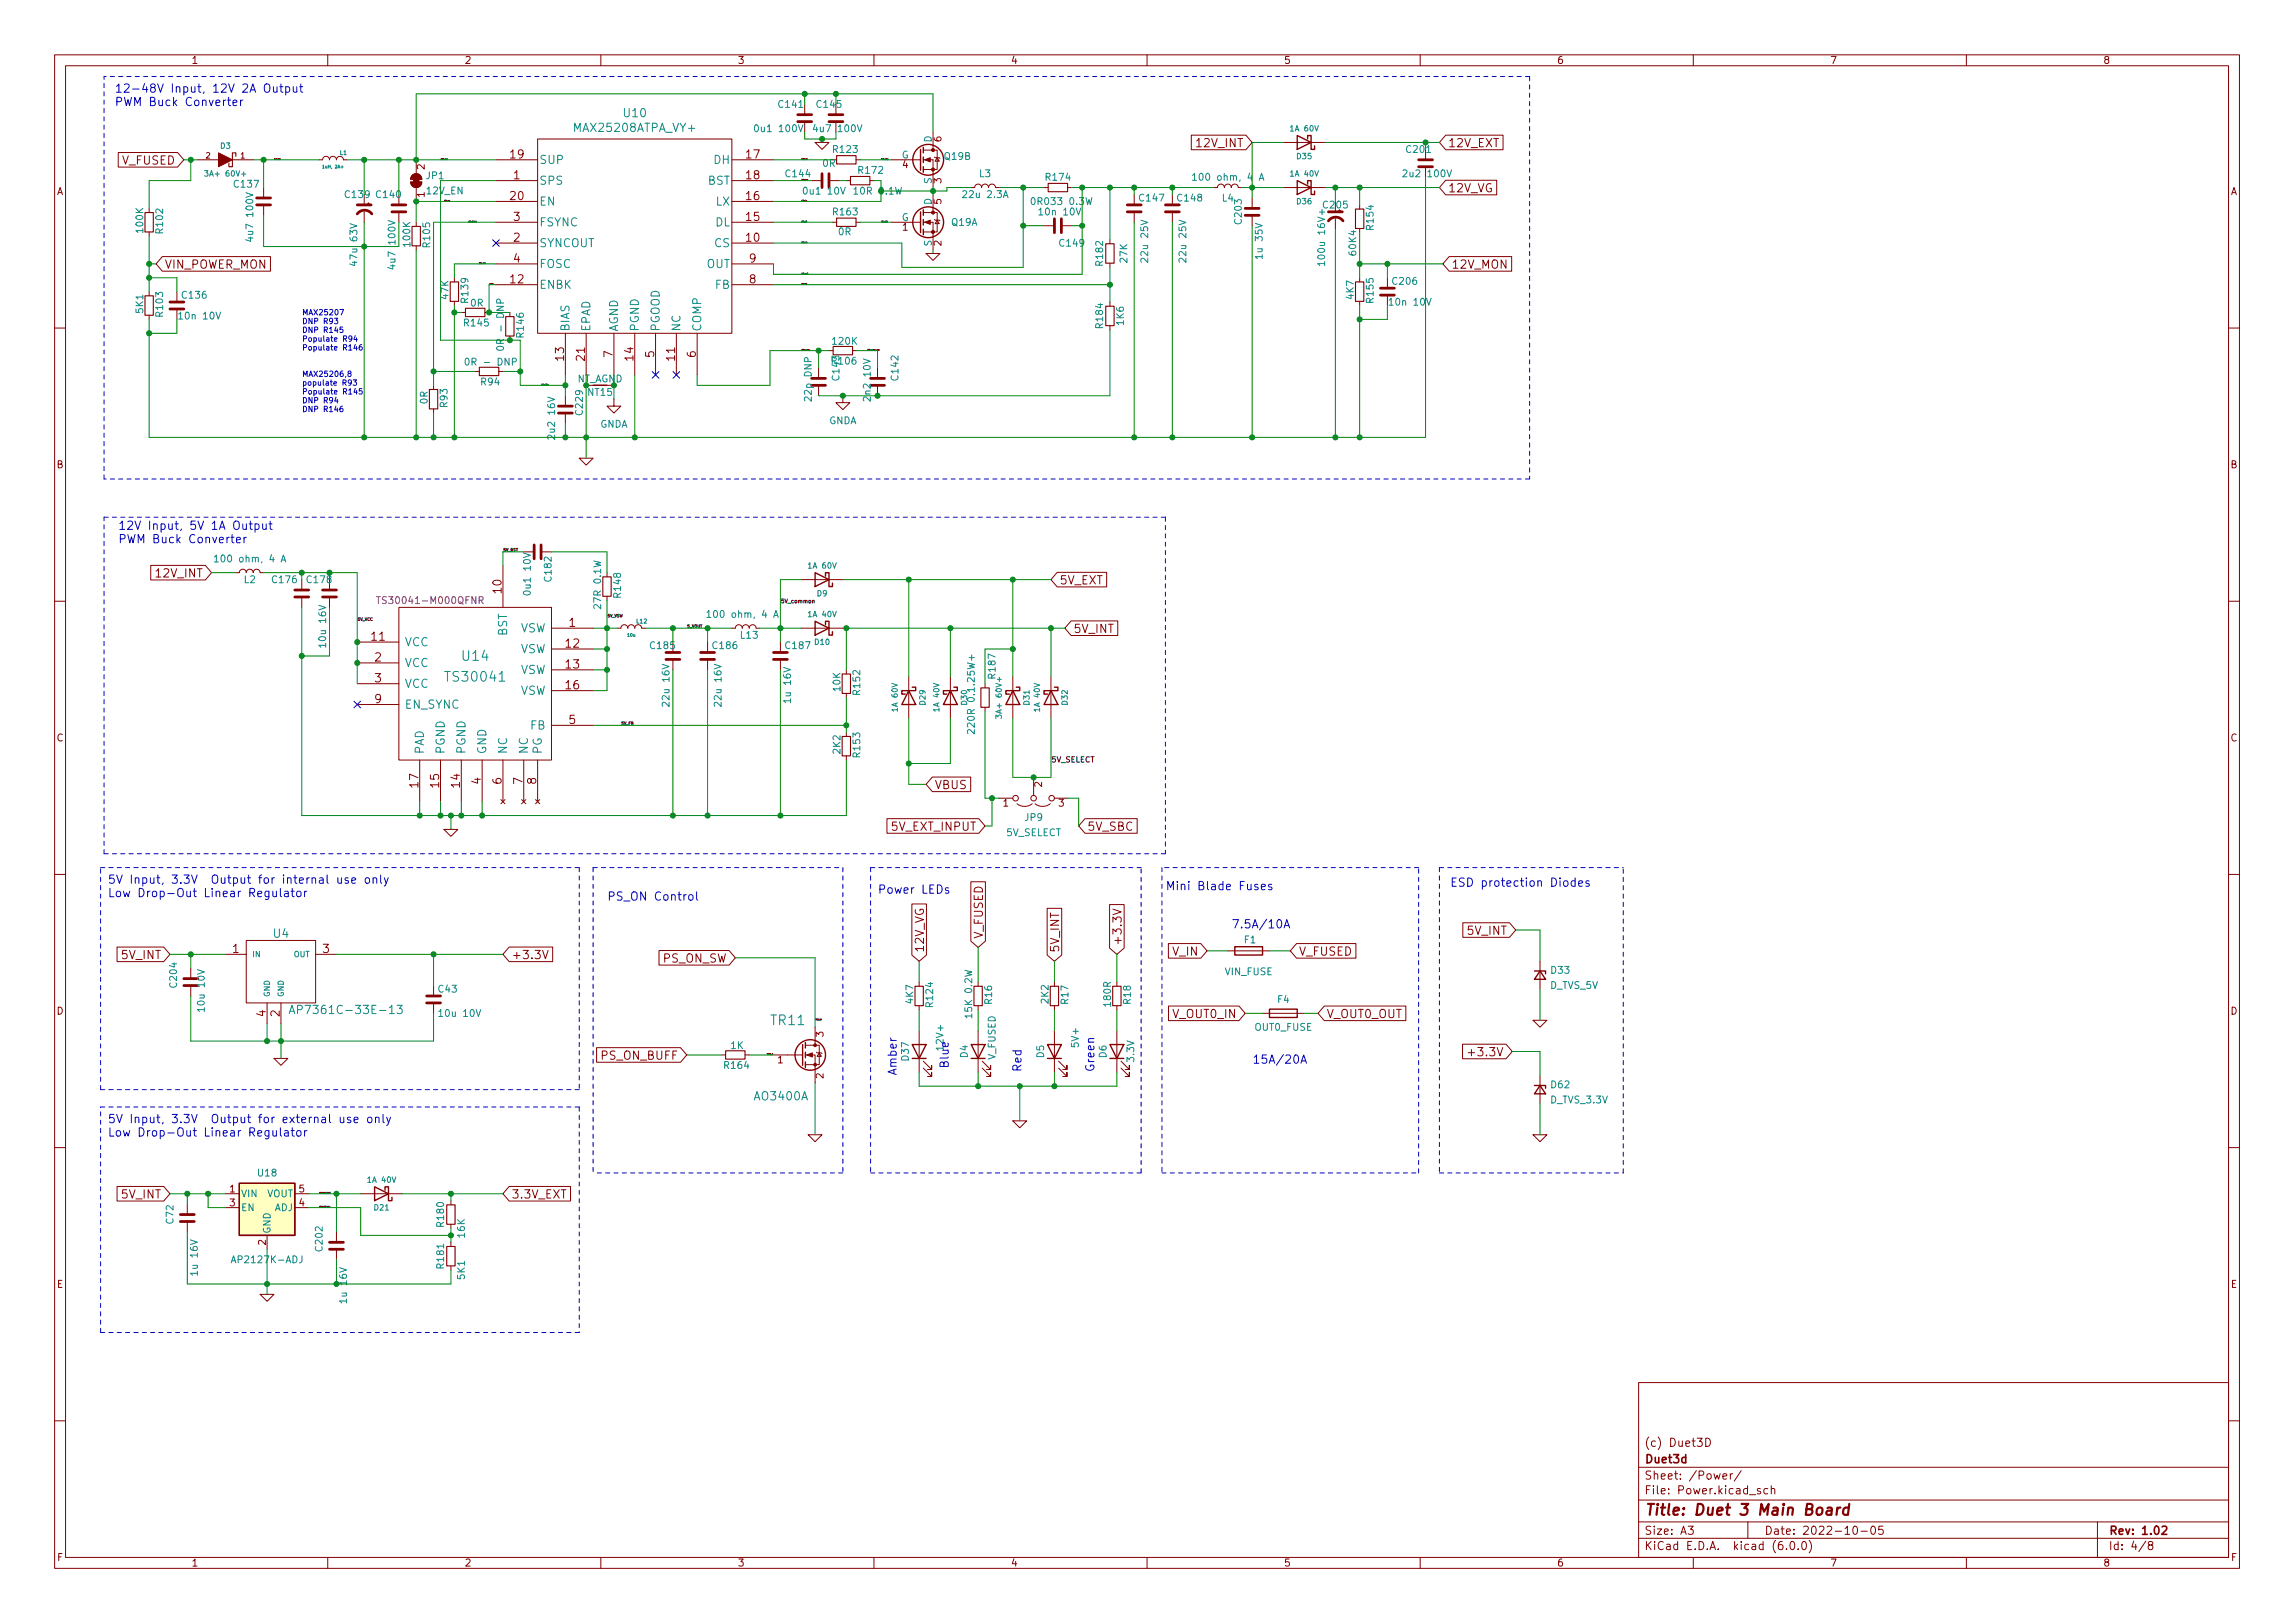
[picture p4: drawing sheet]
<svg xmlns="http://www.w3.org/2000/svg" width="420mm" height="297mm" viewBox="0 0 420 297" stroke-linecap="round" stroke-linejoin="round" font-family="sans-serif">
<defs><g id="words">
<text font-size="2.8" fill="#840000" x="301" y="277.3">Title: Duet 3 Main Board</text>
<g font-size="2.5" fill="#008484">
<text x="82" y="124.8">TS30041</text>
<text x="84.7" y="120.9">U14</text>
<text x="141.2" y="187.6">TR11</text>
</g>
<g font-size="2.1" fill="#0000c2">
<text x="21" y="17">12-48V Input, 12V 2A Output</text>
<text x="21" y="19.4">PWM Buck Converter</text>
<text x="21.6" y="97">12V Input, 5V 1A Output</text>
<text x="21.6" y="99.4">PWM Buck Converter</text>
<text x="19.7" y="161.7">5V Input, 3.3V Output for internal use only</text>
<text x="19.7" y="164.2">Low Drop-Out Linear Regulator</text>
<text x="111.1" y="164.8">PS_ON Control</text>
<text x="160.7" y="163.6">Power LEDs</text>
<text x="213.4" y="162.9">Mini Blade Fuses</text>
<text x="265.4" y="162.3">ESD protection Diodes</text>
<text x="225.4" y="169.9">7.5A/10A</text>
<text x="164.2" y="196.9" transform="rotate(-90 164.2 196.9)">Amber</text>
<text x="173.7" y="195.6" transform="rotate(-90 173.7 195.6)">Blue</text>
<text x="187" y="196.3" transform="rotate(-90 187 196.3)">Red</text>
<text x="200.3" y="196.3" transform="rotate(-90 200.3 196.3)">Green</text>
<text x="229.2" y="194.7">15A/20A</text>
<text x="19.7" y="205.6">5V Input, 3.3V Output for external use only</text>
<text x="19.7" y="208">Low Drop-Out Linear Regulator</text>
</g>
<g font-size="2.1" fill="#008484">
<text x="114.3" y="21.4">U10</text>
<text x="98.7" y="30">SUP</text>
<text x="105.4" y="24.1">MAX25208ATPA_VY+</text>
<text x="130.7" y="30">DH</text>
<text x="98.7" y="33.8">SPS</text>
<text x="129.6" y="33.8">BST</text>
<text x="98.7" y="37.6">EN</text>
<text x="98.7" y="41.4">FSYNC</text>
<text x="130.9" y="41.4">DL</text>
<text x="131.1" y="37.6">LX</text>
<text x="98.7" y="45.2">SYNCOUT</text>
<text x="130.8" y="45.2">CS</text>
<text x="98.7" y="52.9">ENBK</text>
<text x="98.7" y="49">FOSC</text>
<text x="129.3" y="49">OUT</text>
<text x="130.9" y="52.9">FB</text>
<text x="104.3" y="60.7" transform="rotate(-90 104.3 60.7)">BIAS</text>
<text x="108.1" y="60.7" transform="rotate(-90 108.1 60.7)">EPAD</text>
<text x="113.1" y="60.7" transform="rotate(-90 113.1 60.7)">AGND</text>
<text x="117" y="60.7" transform="rotate(-90 117 60.7)">PGND</text>
<text x="120.8" y="60.7" transform="rotate(-90 120.8 60.7)">PGOOD</text>
<text x="124.6" y="60.7" transform="rotate(-90 124.6 60.7)">NC</text>
<text x="128.4" y="60.7" transform="rotate(-90 128.4 60.7)">COMP</text>
<text x="74" y="118.3">VCC</text>
<text x="92.8" y="116.4" transform="rotate(-90 92.8 116.4)">BST</text>
<text x="95.1" y="115.7">VSW</text>
<text x="95.1" y="119.5">VSW</text>
<text x="74" y="122.1">VCC</text>
<text x="74" y="125.9">VCC</text>
<text x="95.1" y="123.4">VSW</text>
<text x="74" y="129.7">EN_SYNC</text>
<text x="95.1" y="127.2">VSW</text>
<text x="97.1" y="133.5">FB</text>
<text x="77.6" y="138.1" transform="rotate(-90 77.6 138.1)">PAD</text>
<text x="81.4" y="138.1" transform="rotate(-90 81.4 138.1)">PGND</text>
<text x="85.2" y="138.1" transform="rotate(-90 85.2 138.1)">PGND</text>
<text x="89" y="138.1" transform="rotate(-90 89 138.1)">GND</text>
<text x="92.8" y="138.1" transform="rotate(-90 92.8 138.1)">NC</text>
<text x="96.6" y="138.1" transform="rotate(-90 96.6 138.1)">NC</text>
<text x="99.2" y="138.1" transform="rotate(-90 99.2 138.1)">PG</text>
<text x="50.1" y="171.6">U4</text>
<text x="55" y="185.6">AP7361C-33E-13</text>
<text x="138.2" y="201.4">AO3400A</text>
</g>
<g font-size="2.1" fill="#840000">
<text x="93.5" y="29">19</text>
<text x="136.6" y="29">17</text>
<text x="219.3" y="26.9">12V_INT</text>
<text x="265" y="26.9">12V_EXT</text>
<text x="22.3" y="30.1">V_FUSED</text>
<text x="94" y="32.8">1</text>
<text x="136.6" y="32.8">18</text>
<text x="265" y="35.2">12V_VG</text>
<text x="93.5" y="36.6">20</text>
<text x="94" y="40.4">3</text>
<text x="136.6" y="40.4">15</text>
<text x="136.6" y="36.6">16</text>
<text x="94" y="44.2">2</text>
<text x="136.6" y="44.2">10</text>
<text x="30.1" y="49.2">VIN_POWER_MON</text>
<text x="93.5" y="51.9">12</text>
<text x="94" y="48">4</text>
<text x="137.2" y="51.9">8</text>
<text x="137.2" y="48">9</text>
<text x="265.7" y="49.2">12V_MON</text>
<text x="103.3" y="66" transform="rotate(-90 103.3 66)">13</text>
<text x="107.1" y="66" transform="rotate(-90 107.1 66)">21</text>
<text x="112.1" y="65.4" transform="rotate(-90 112.1 65.4)">7</text>
<text x="116" y="66" transform="rotate(-90 116 66)">14</text>
<text x="119.8" y="65.4" transform="rotate(-90 119.8 65.4)">5</text>
<text x="123.6" y="66" transform="rotate(-90 123.6 66)">11</text>
<text x="127.4" y="65.4" transform="rotate(-90 127.4 65.4)">6</text>
<text x="28.8" y="105.7">12V_INT</text>
<text x="193.9" y="107">5V_EXT</text>
<text x="91.8" y="108.5" transform="rotate(-90 91.8 108.5)">10</text>
<text x="68" y="117.3">11</text>
<text x="103.6" y="118.5">12</text>
<text x="104.2" y="114.7">1</text>
<text x="196.5" y="115.8">5V_INT</text>
<text x="68.6" y="121.1">2</text>
<text x="68.6" y="124.9">3</text>
<text x="103.6" y="122.3">13</text>
<text x="68.6" y="128.7">9</text>
<text x="103.6" y="126.1">16</text>
<text x="104.2" y="132.5">5</text>
<text x="88" y="143.5" transform="rotate(-90 88 143.5)">4</text>
<text x="91.8" y="143.5" transform="rotate(-90 91.8 143.5)">6</text>
<text x="95.6" y="143.5" transform="rotate(-90 95.6 143.5)">7</text>
<text x="98.2" y="143.5" transform="rotate(-90 98.2 143.5)">8</text>
<text x="76.6" y="144.1" transform="rotate(-90 76.6 144.1)">17</text>
<text x="80.4" y="144.1" transform="rotate(-90 80.4 144.1)">15</text>
<text x="84.2" y="144.1" transform="rotate(-90 84.2 144.1)">14</text>
<text x="171.1" y="144.4">VBUS</text>
<text x="163.4" y="152">5V_EXT_INPUT</text>
<text x="199" y="152">5V_SBC</text>
<text x="179.9" y="171.9" transform="rotate(-90 179.9 171.9)">V_FUSED</text>
<text x="205.3" y="173.1" transform="rotate(-90 205.3 173.1)">+3.3V</text>
<text x="268.8" y="171.1">5V_INT</text>
<text x="22.4" y="175.5">5V_INT</text>
<text x="42.6" y="174.4">1</text>
<text x="59.1" y="174.4">3</text>
<text x="93.6" y="175.5">+3.3V</text>
<text x="121.3" y="176.2">PS_ON_SW</text>
<text x="169.1" y="174.4" transform="rotate(-90 169.1 174.4)">12V_VG</text>
<text x="193.9" y="174.4" transform="rotate(-90 193.9 174.4)">5V_INT</text>
<text x="214.7" y="174.9">V_IN</text>
<text x="237.7" y="174.9">V_FUSED</text>
<text x="48.6" y="186" transform="rotate(-90 48.6 186)">4</text>
<text x="51.2" y="186" transform="rotate(-90 51.2 186)">2</text>
<text x="214.9" y="186.3">V_OUT0_IN</text>
<text x="242.8" y="186.3">V_OUT0_OUT</text>
<text x="110.2" y="193.9">PS_ON_BUFF</text>
<text x="269.7" y="193.3">+3.3V</text>
<text x="22.4" y="219.3">5V_INT</text>
<text x="93.6" y="219.3">3.3V_EXT</text>
<text x="301" y="267.8">Duet3d</text>
<text x="301" y="264.8">(c) Duet3D</text>
<text x="301" y="273.5">File: Power.kicad_sch</text>
<text x="301" y="270.8">Sheet: /Power/</text>
<text x="301" y="280.9">Size: A3</text>
<text x="323" y="280.9">Date: 2022-10-05</text>
<text x="386" y="280.9">Rev: 1.02</text>
<text x="301" y="283.7">KiCad E.D.A. kicad (6.0.0)</text>
<text x="386" y="283.7">Id: 4/8</text>
</g>
<g font-size="1.8" fill="#840000">
<text x="35" y="11.7">1</text>
<text x="85" y="11.7">2</text>
<text x="135" y="11.7">3</text>
<text x="185" y="11.7">4</text>
<text x="235" y="11.7">5</text>
<text x="285" y="11.7">6</text>
<text x="335" y="11.7">7</text>
<text x="385" y="11.7">8</text>
<text x="172.3" y="25.9" transform="rotate(-90 172.3 25.9)">6</text>
<text x="10.3" y="35.7">A</text>
<text x="77.7" y="31" transform="rotate(-90 77.7 31)">2</text>
<text x="165.2" y="30.8">4</text>
<text x="172.3" y="33.5" transform="rotate(-90 172.3 33.5)">3</text>
<text x="408.3" y="35.7">A</text>
<text x="77.7" y="36.1" transform="rotate(-90 77.7 36.1)">1</text>
<text x="172.3" y="37.4" transform="rotate(-90 172.3 37.4)">5</text>
<text x="165.2" y="42.2">1</text>
<text x="172.3" y="45" transform="rotate(-90 172.3 45)">2</text>
<text x="10.3" y="85.7">B</text>
<text x="408.3" y="85.7">B</text>
<text x="10.3" y="135.7">C</text>
<text x="408.3" y="135.7">C</text>
<text x="183.7" y="147.6">1</text>
<text x="190.8" y="144" transform="rotate(-90 190.8 144)">2</text>
<text x="193.8" y="147.6">3</text>
<text x="10.3" y="185.7">D</text>
<text x="408.3" y="185.7">D</text>
<text x="150.7" y="189.8" transform="rotate(-90 150.7 189.8)">3</text>
<text x="142.4" y="194.6">1</text>
<text x="150.7" y="197.4" transform="rotate(-90 150.7 197.4)">2</text>
<text x="42.1" y="218.2">1</text>
<text x="42.1" y="220.8">3</text>
<text x="54.8" y="220.8">4</text>
<text x="54.8" y="218.2">5</text>
<text x="48.6" y="227.9" transform="rotate(-90 48.6 227.9)">2</text>
<text x="10.4" y="235.7">E</text>
<text x="408.4" y="235.7">E</text>
<text x="10.4" y="285.7">F</text>
<text x="35" y="286.7">1</text>
<text x="85" y="286.7">2</text>
<text x="135" y="286.7">3</text>
<text x="185" y="286.7">4</text>
<text x="235" y="286.7">5</text>
<text x="285" y="286.7">6</text>
<text x="335" y="286.7">7</text>
<text x="385" y="286.7">8</text>
<text x="408.4" y="285.7">F</text>
</g>
<g font-size="1.8" fill="#008484">
<text x="142.7" y="19.7">C141</text>
<text x="149.6" y="19.7">C145</text>
<text x="138.7" y="24.2">0u1 100V</text>
<text x="149.5" y="24.2">4u7 100V</text>
<text x="152.6" y="28">R123</text>
<text x="165" y="29">G</text>
<text x="170.6" y="26.1" transform="rotate(-90 170.6 26.1)">D</text>
<text x="173" y="29.2">Q19B</text>
<text x="43" y="34.3">C137</text>
<text x="78.1" y="32.8">JP1</text>
<text x="78.1" y="35.6">12V_EN</text>
<text x="147.5" y="35.6">0u1 10V</text>
<text x="150.6" y="30.5">0R</text>
<text x="157.3" y="31.8">R172</text>
<text x="170.6" y="33.6" transform="rotate(-90 170.6 33.6)">S</text>
<text x="179.3" y="32.4">L3</text>
<text x="191.6" y="33.1">R174</text>
<text x="219.3" y="33.1">100 ohm, 4 A</text>
<text x="257.4" y="32.4">2u2 100V</text>
<text x="63.3" y="36.2">C139</text>
<text x="69" y="36.2">C140</text>
<text x="152.6" y="39.4">R163</text>
<text x="165" y="40.4">G</text>
<text x="170.6" y="37.5" transform="rotate(-90 170.6 37.5)">D</text>
<text x="174.2" y="41.3">Q19A</text>
<text x="176.7" y="36.2">22u 2.3A</text>
<text x="189.4" y="37.5">0R033 0.3W</text>
<text x="190.6" y="39.4">10n 10V</text>
<text x="208.7" y="36.9">C147</text>
<text x="215.7" y="36.9">C148</text>
<text x="223.8" y="36.9">L4</text>
<text x="227.3" y="40.9" transform="rotate(-90 227.3 40.9)">C203</text>
<text x="242.4" y="38.1">C205</text>
<text x="251.5" y="42" transform="rotate(-90 251.5 42)">R154</text>
<text x="26.2" y="42.5" transform="rotate(-90 26.2 42.5)">100K</text>
<text x="29.8" y="42.6" transform="rotate(-90 29.8 42.6)">R102</text>
<text x="46.4" y="43.6" transform="rotate(-90 46.4 43.6)">4u7 100V</text>
<text x="75.1" y="45" transform="rotate(-90 75.1 45)">100K</text>
<text x="78.7" y="45.1" transform="rotate(-90 78.7 45.1)">R105</text>
<text x="153.5" y="43">0R</text>
<text x="170.6" y="45.1" transform="rotate(-90 170.6 45.1)">S</text>
<text x="194.1" y="45.1">C149</text>
<text x="210.2" y="47.5" transform="rotate(-90 210.2 47.5)">22u 25V</text>
<text x="217.2" y="47.5" transform="rotate(-90 217.2 47.5)">22u 25V</text>
<text x="231.1" y="47" transform="rotate(-90 231.1 47)">1u 35V</text>
<text x="242.6" y="47.8" transform="rotate(-90 242.6 47.8)">100u 16V+</text>
<text x="248.3" y="46.6" transform="rotate(-90 248.3 46.6)">60K4</text>
<text x="65.4" y="48.2" transform="rotate(-90 65.4 48.2)">47u 63V</text>
<text x="72.4" y="48.7" transform="rotate(-90 72.4 48.7)">4u7 100V</text>
<text x="201.9" y="48.5" transform="rotate(-90 201.9 48.5)">R182</text>
<text x="206.4" y="48" transform="rotate(-90 206.4 48)">27K</text>
<text x="255" y="52.1">C206</text>
<text x="26.2" y="57.2" transform="rotate(-90 26.2 57.2)">5K1</text>
<text x="29.8" y="57.8" transform="rotate(-90 29.8 57.8)">R103</text>
<text x="33.1" y="58.5">10n 10V</text>
<text x="33.4" y="54.6">C136</text>
<text x="82.1" y="54.7" transform="rotate(-90 82.1 54.7)">47K</text>
<text x="85.1" y="59.7">R145</text>
<text x="85.7" y="55.3" transform="rotate(-90 85.7 55.3)">R139</text>
<text x="86.2" y="56.1">0R</text>
<text x="201.9" y="59.9" transform="rotate(-90 201.9 59.9)">R184</text>
<text x="205.7" y="59.4" transform="rotate(-90 205.7 59.4)">1K6</text>
<text x="247.8" y="54.7" transform="rotate(-90 247.8 54.7)">4K7</text>
<text x="251.5" y="55.3" transform="rotate(-90 251.5 55.3)">R155</text>
<text x="254.8" y="55.9">10n 10V</text>
<text x="92.3" y="63.2" transform="rotate(-90 92.3 63.2)">0R - DNP</text>
<text x="95.9" y="61.6" transform="rotate(-90 95.9 61.6)">R146</text>
<text x="152.5" y="63.1">120K</text>
<text x="86.1" y="66.9">0R - DNP</text>
<text x="88.1" y="70.5">R94</text>
<text x="152.4" y="66.7">R106</text>
<text x="153.7" y="69.5" transform="rotate(-90 153.7 69.5)">C143</text>
<text x="164.5" y="69.5" transform="rotate(-90 164.5 69.5)">C142</text>
<text x="78.3" y="73.9" transform="rotate(-90 78.3 73.9)">0R</text>
<text x="81.9" y="74.5" transform="rotate(-90 81.9 74.5)">R93</text>
<text x="106.7" y="75.8" transform="rotate(-90 106.7 75.8)">C229</text>
<text x="107.7" y="72.4">NT15</text>
<text x="148.6" y="73.1" transform="rotate(-90 148.6 73.1)">22p DNP</text>
<text x="151.7" y="77.6">GNDA</text>
<text x="159.4" y="72.9" transform="rotate(-90 159.4 72.9)">2n2 10V</text>
<text x="101.6" y="79.9" transform="rotate(-90 101.6 79.9)">2u2 16V</text>
<text x="109.8" y="78.3">GNDA</text>
<text x="40.3" y="102.9">100 ohm, 4 A</text>
<text x="44.7" y="106.7">L2</text>
<text x="49.9" y="106.7">C176</text>
<text x="101" y="106.3" transform="rotate(-90 101 106.3)">C182</text>
<text x="97.2" y="108.4" transform="rotate(-90 97.2 108.4)">0u1 10V</text>
<text x="110" y="111" transform="rotate(-90 110 111)">27R 0.1W</text>
<text x="113.7" y="109.3" transform="rotate(-90 113.7 109.3)">R148</text>
<text x="130.4" y="113.1">100 ohm, 4 A</text>
<text x="59.7" y="118" transform="rotate(-90 59.7 118)">10u 16V</text>
<text x="119.2" y="118.8">C185</text>
<text x="130.6" y="118.8">C186</text>
<text x="135.6" y="116.9">L13</text>
<text x="143.9" y="118.8">C187</text>
<text x="182.2" y="124.1" transform="rotate(-90 182.2 124.1)">R187</text>
<text x="122.6" y="128.8" transform="rotate(-90 122.6 128.8)">22u 16V</text>
<text x="132.1" y="128.8" transform="rotate(-90 132.1 128.8)">22u 16V</text>
<text x="144.8" y="128.3" transform="rotate(-90 144.8 128.3)">1u 16V</text>
<text x="153.8" y="126.4" transform="rotate(-90 153.8 126.4)">10K</text>
<text x="157.5" y="127" transform="rotate(-90 157.5 127)">R152</text>
<text x="153.8" y="137.9" transform="rotate(-90 153.8 137.9)">2K2</text>
<text x="178.4" y="133.2" transform="rotate(-90 178.4 133.2)">220R 0.1.25W+</text>
<text x="157.5" y="138.5" transform="rotate(-90 157.5 138.5)">R153</text>
<text x="184.2" y="153">5V_SELECT</text>
<text x="187.7" y="150.2">JP9</text>
<text x="227.8" y="172.6">F1</text>
<text x="224.3" y="178.5">VIN_FUSE</text>
<text x="284" y="178.2">D33</text>
<text x="32.4" y="180.6" transform="rotate(-90 32.4 180.6)">C204</text>
<text x="37.5" y="184.7" transform="rotate(-90 37.5 184.7)">10u 10V</text>
<text x="80.3" y="181.6">C43</text>
<text x="167.2" y="183.6" transform="rotate(-90 167.2 183.6)">4K7</text>
<text x="170.8" y="184.2" transform="rotate(-90 170.8 184.2)">R124</text>
<text x="178" y="185.9" transform="rotate(-90 178 185.9)">15K 0.2W</text>
<text x="181.6" y="183.7" transform="rotate(-90 181.6 183.7)">R16</text>
<text x="191.9" y="183.6" transform="rotate(-90 191.9 183.6)">2K2</text>
<text x="195.6" y="183.7" transform="rotate(-90 195.6 183.7)">R17</text>
<text x="203.4" y="184.1" transform="rotate(-90 203.4 184.1)">180R</text>
<text x="207" y="183.7" transform="rotate(-90 207 183.7)">R18</text>
<text x="233.9" y="183.6">F4</text>
<text x="283.8" y="181">D_TVS_5V</text>
<text x="80.8" y="186.1">10u 10V</text>
<text x="133.8" y="192">1K</text>
<text x="172.7" y="192" transform="rotate(-90 172.7 192)">12V+</text>
<text x="197.5" y="191.5" transform="rotate(-90 197.5 191.5)">5V+</text>
<text x="229.7" y="188.6">OUT0_FUSE</text>
<text x="132.7" y="195.6">R164</text>
<text x="166.4" y="194.1" transform="rotate(-90 166.4 194.1)">D37</text>
<text x="177.2" y="193.6" transform="rotate(-90 177.2 193.6)">D4</text>
<text x="182.2" y="194" transform="rotate(-90 182.2 194)">V_FUSED</text>
<text x="191.1" y="193.6" transform="rotate(-90 191.1 193.6)">D5</text>
<text x="202.6" y="193.6" transform="rotate(-90 202.6 193.6)">D6</text>
<text x="207.6" y="194.3" transform="rotate(-90 207.6 194.3)">3.3V</text>
<text x="283.9" y="201.9">D_TVS_3.3V</text>
<text x="284" y="199.2">D62</text>
<text x="47.3" y="215.3">U18</text>
<text x="44.1" y="219.1">VIN</text>
<text x="44.1" y="221.7">EN</text>
<text x="48.8" y="219.1">VOUT</text>
<text x="50.2" y="221.7">ADJ</text>
<text x="31.7" y="223.9" transform="rotate(-90 31.7 223.9)">C72</text>
<text x="49.5" y="225.8" transform="rotate(-90 49.5 225.8)">GND</text>
<text x="81.3" y="224.4" transform="rotate(-90 81.3 224.4)">R180</text>
<text x="85.1" y="226.4" transform="rotate(-90 85.1 226.4)">16K</text>
<text x="36.2" y="233.1" transform="rotate(-90 36.2 233.1)">1u 16V</text>
<text x="43" y="231.2">AP2127K-ADJ</text>
<text x="59.1" y="228.9" transform="rotate(-90 59.1 228.9)">C202</text>
<text x="81.3" y="232" transform="rotate(-90 81.3 232)">R181</text>
<text x="63.5" y="238.2" transform="rotate(-90 63.5 238.2)">1u 16V</text>
<text x="85.1" y="234.1" transform="rotate(-90 85.1 234.1)">5K1</text>
</g>
<g font-size="1.8" fill="#008400">
<text x="257.6" y="28">C201</text>
<text x="156.7" y="35.6">10R 0.1W</text>
<text x="105.6" y="70">NT_AGND</text>
<text x="56.3" y="106.7">C178</text>
</g>
<text font-size="1.8" x="143.9" y="32.4">C144</text>
<text font-size="1.8" fill="#840084" x="70.1" y="110.5">TS30041-M000QFNR</text>
<g font-size="1.4" fill="#840000">
<text x="37.7" y="29">2</text>
<text x="44.1" y="29">1</text>
</g>
<g font-size="1.4" fill="#008484">
<text x="40.4" y="27.2">D3</text>
<text x="236.4" y="24">1A 60V</text>
<text x="237.5" y="29.1">D35</text>
<text x="38.1" y="32.3">3A+ 60V+</text>
<text x="236.4" y="32.3">1A 40V</text>
<text x="237.5" y="37.4">D36</text>
<text x="148.1" y="104">1A 60V</text>
<text x="148.1" y="112.9">1A 40V</text>
<text x="149.6" y="109.1">D9</text>
<text x="149.2" y="118">D10</text>
<text x="164.3" y="130" transform="rotate(-90 164.3 130)">1A 60V</text>
<text x="169.4" y="129" transform="rotate(-90 169.4 129)">D29</text>
<text x="172" y="130" transform="rotate(-90 172 130)">1A 40V</text>
<text x="177" y="129" transform="rotate(-90 177 129)">D30</text>
<text x="183.4" y="130.9" transform="rotate(-90 183.4 130.9)">3A+ 60V+</text>
<text x="188.5" y="129" transform="rotate(-90 188.5 129)">D31</text>
<text x="190.4" y="130" transform="rotate(-90 190.4 130)">1A 40V</text>
<text x="195.5" y="129" transform="rotate(-90 195.5 129)">D32</text>
<text x="46.1" y="175.2">IN</text>
<text x="53.8" y="175.2">OUT</text>
<text x="49.4" y="182.5" transform="rotate(-90 49.4 182.5)">GND</text>
<text x="51.9" y="182.5" transform="rotate(-90 51.9 182.5)">GND</text>
<text x="67.5" y="216.4">1A 40V</text>
<text x="68.6" y="221.5">D21</text>
</g>
<g font-size="1.4" fill="#0000c2">
<text x="55.2" y="57.7">MAX25207</text>
<text x="55.2" y="59.3">DNP R93</text>
<text x="55.2" y="60.9">DNP R145</text>
<text x="55.2" y="62.5">Populate R94</text>
<text x="55.2" y="64.1">Populate R146</text>
<text x="55.2" y="69">MAX25206,8</text>
<text x="55.2" y="70.6">populate R93</text>
<text x="55.2" y="72.2">Populate R145</text>
<text x="55.2" y="73.8">DNP R94</text>
<text x="55.2" y="75.4">DNP R146</text>
</g>
<text font-size="1.4" x="192.4" y="139.5">5V_SELECT</text>
<g font-size="1.1" fill="#008484">
<text x="62.2" y="28.4">L1</text>
<text x="116.6" y="114.1">L12</text>
</g>
<text font-size="1" x="142.9" y="110.4">5V_common</text>
<g font-size=".8" fill="#008484">
<text x="59.3" y="30.8">1uH, 2A+</text>
<text x="114.9" y="116.5">10u</text>
</g>
<g font-size=".7" fill="#840000">
<text x="67.2" y="37.5">+</text>
<text x="245" y="38.8">+</text>
</g>
<g font-size=".7">
<text x="92.1" y="100.9">5V_BST</text>
<text x="65.4" y="113.6">5V_VCC</text>
<text x="111.1" y="113">5V_VSW</text>
<text x="125.7" y="114.9">5_VOUT</text>
<text x="113.7" y="132.6">5V_FB</text>
</g>
<g font-size=".3">
<text x="50.2" y="29.2">12v_vin</text>
<text x="80.6" y="29.2">12v_sup</text>
<text x="146.7" y="29.2">12V_dh</text>
<text x="161.3" y="29.2">12v_dhg</text>
<text x="146.7" y="33">12v_bst</text>
<text x="81.3" y="36.8">12v_en</text>
<text x="85.7" y="40.6">12v_fsync</text>
<text x="146.7" y="36.8">12v_lx</text>
<text x="146.7" y="40.6">12v_dl</text>
<text x="161.3" y="40.6">12v_dlg</text>
<text x="146.7" y="44.4">12v_cs</text>
<text x="87.6" y="48.3">12v_osc</text>
<text x="89.5" y="52.1">enbk</text>
<text x="146.7" y="50.2">12v_out</text>
<text x="146.7" y="52.1">12v_fb</text>
<text x="146.7" y="64.1">12v_comp</text>
<text x="158.7" y="64.1">12v_comp_cap</text>
<text x="99.1" y="70.5">12v_bias</text>
<text x="149.2" y="186.7">TR11_D</text>
<text x="140.3" y="193">TR11_G</text>
<text x="58.4" y="221">3V3_EXT_ADJ</text>
<text x="58.4" y="218.4">3V3_EXT_OUT</text>
</g>
</g></defs>
<g fill="none" stroke="#840000" stroke-width=".18">
<path d="M10 10h400v277h-400zM12 12h396v273h-396zM60 10v2M110 10v2M147.3 19.1v1.9M153 19.1v1.9M160 10v2M210 10v2M260 10v2M310 10v2M360 10v2M21.6 27.9h10.9l1.2 1.3-1.2 1.4h-10.9z"/>
<path d="M27.3 38.1v.8M36.2 29.2h3.8M42.5 29.2h3.9M48.3 34.3v1.9M48.3 37.5v1.9M58.4 29.2h.7a.63 .63 0 0 1 .6-.6 .63 .63 0 0 1 .6 .6 .63 .63 0 0 1 .7-.6 .63 .63 0 0 1 .6 .6 .63 .63 0 0 1 .6-.6 .63 .63 0 0 1 .7 .6h.6M66.7 35.6v1.9M66.7 38.8v1.9M73 35.6v1.9M73 38.8v1.9M75.2 33.3h2a1.02 1.02 0 0 1-1 1 1.02 1.02 0 0 1-1-1zM75.5 32.1a1.02 1.02 0 0 1 1.1-.2 1.02 1.02 0 0 1 .6 .9h-2z"/>
<path d="M76.2 29.2v2.6M76.2 34.3v2.6M90.8 33.1h7.6M90.8 29.2h7.6M90.8 36.9h7.6M98.4 25.4h35.6v35.6h-35.6zM134 33.1h7.6M134 29.2h7.6M134 36.9h7.6M147.3 22.3v1.9M148.6 33.1h1.9M149.2 26.1h2.6l-1.3 1.2z"/>
<path d="M151.8 33.1h1.9M153 22.3v1.9M154.9 33.1h.8M156.7 29.2h.8M159.3 33.1h.7M163.2 29.2h5.1M168.3 29.2h.2M169 29.2h1.8v5.1M169 27.5h1.8M169 38.9h1.8M170.8 27.5h.8v3.5h-2.6M170.8 38.9h.8v3.6h-2.6"/>
<path d="M170.8 24.2v3.3M170.8 35.6v3.3M171.1 28.7l.1 .2h.8l.1 .1M171.6 28.9l.4 .6h-.8zM177.8 34.3h.6a.63 .63 0 0 1 .7-.6 .63 .63 0 0 1 .6 .6 .63 .63 0 0 1 .6-.6 .63 .63 0 0 1 .7 .6 .63 .63 0 0 1 .6-.6 .63 .63 0 0 1 .6 .6h.7M191.1 34.3h.8M195.5 34.3h.7M207.6 35.6v1.9M207.6 38.8v1.9M214.6 35.6v1.9M214.6 38.8v1.9M218.1 24.7h10l1.1 1.4-1.1 1.3h-10z"/>
<path d="M222.2 34.3h.7a.63 .63 0 0 1 .6-.6 .63 .63 0 0 1 .7 .6 .63 .63 0 0 1 .6-.6 .63 .63 0 0 1 .6 .6 .63 .63 0 0 1 .7-.6 .63 .63 0 0 1 .6 .6h.6M229.2 36.2v1.9M229.2 39.4v1.9M234.9 34.3h7.7M234.9 26.1h7.7M248.9 37.5v.8M261 27.3v1.9M261 30.5v1.9M264.7 24.7h10.5v2.7h-10.5l-1.2-1.3zM264.7 33h9.3v2.7h-9.3l-1.2-1.4zM27.3 42.5v.7M27.3 53.4v.7"/>
<path d="M27.3 57.7v.8M29.7 47h19.8v2.6h-19.8l-1.1-1.3zM32.4 53.4v1.9M32.4 56.6v1.9M76.2 40.7v.7M76.2 45v.8M83.2 50.8v.8M83.2 55.2v.7M84.5 57.2h.7M88.8 57.2h.7M90.8 40.7h7.6M90.8 44.5h7.6"/>
<path d="M90.8 52.1h7.6M90.8 48.3h7.6M93.3 57.2v.7M134 40.7h7.6M134 44.5h7.6M134 52.1h7.6M134 48.3h7.6M152.4 40.7h.8M156.7 40.7h.8M163.2 40.7h5.1M168.3 40.7h.2M169 40.7h1.8v5.1"/>
<path d="M169.5 46.4h2.6l-1.3 1.3zM171.1 40.2l.1 .1h.8l.1 .1M171.6 40.3l.4 .6h-.8zM191.1 41.3h1.9M194.3 41.3h1.9M203.2 43.9v.7M203.2 48.2v.7M203.2 55.3v.7M203.2 59.6v.8M244.5 40v1.9M248.9 41.8v.8M248.9 50.8v.8"/>
<path d="M248.9 55.2v.7M254 50.8v1.9M254 54v1.9M265.3 47h11.5v2.6h-11.5l-1.1-1.3zM10 60h2M79.4 70.5v.8M79.4 74.8v.8M87 68h.8M91.3 68h.8M93.3 61.5v.8M103.5 61v7.6M103.5 72.4v1.9"/>
<path d="M103.5 75.6v1.9M107.3 61v7.6M112.4 73.1v1.2h1.3l-1.3 1.3-1.3-1.3h1.3M112.4 61v7.6M116.2 61v7.6M120 61v7.6M123.8 61v7.6M127.6 61v7.6M149.9 67.3v2M149.9 70.5v1.9M151.8 64.2h.7M154.3 72.4v1.3h1.3l-1.3 1.3-1.3-1.3h1.3"/>
<path d="M156.1 64.2h.7M160.7 67.3v2M160.7 70.5v1.9M408 60h2M106 83.9h2.6l-1.3 1.2zM10 110h2M27.6 103.5h10l1.1 1.3-1.1 1.3h-10zM43.2 104.8h.6a.64 .64 0 0 1 .6-.6 .64 .64 0 0 1 .7 .6 .64 .64 0 0 1 .6-.6 .64 .64 0 0 1 .7 .6 .64 .64 0 0 1 .6-.6 .64 .64 0 0 1 .6 .6h.7M55.2 106.1v1.9M55.2 109.3v1.9M60.3 106.1v1.9M60.3 109.3v1.9"/>
<path d="M65.4 117.5h7.6M73 111.2h28v27.9h-28zM92.1 103.5v7.7M95.9 101h1.9M99.1 101h1.9M101 115h7.6M101 118.8h7.6M111.1 104.8v.8M111.1 109.1v.8M113 115h.7a.64 .64 0 0 1 .6-.7 .64 .64 0 0 1 .6 .7 .64 .64 0 0 1 .7-.7 .64 .64 0 0 1 .6 .7 .64 .64 0 0 1 .6-.7 .64 .64 0 0 1 .7 .7h.6M129.5 117.5v1.9M134 115h.6a.64 .64 0 0 1 .7-.7 .64 .64 0 0 1 .6 .7 .64 .64 0 0 1 .6-.7 .64 .64 0 0 1 .7 .7 .64 .64 0 0 1 .6-.7 .64 .64 0 0 1 .6 .7h.7"/>
<path d="M142.9 117.5v1.9M146.7 115h7.6M146.7 106.1h7.6M193.5 104.7h9.1v2.7h-9.1l-1.1-1.3zM196.1 113.6h8.5v2.7h-8.5l-1.2-1.3zM408 110h2M65.4 121.3h7.6M65.4 125.1h7.6M65.4 128.9h7.6M76.8 139.1v7.6M80.6 139.1v7.6M84.5 139.1v7.6"/>
<path d="M88.3 139.1v7.6M92.1 139.1v7.6M95.9 139.1v7.6M98.4 139.1v7.6M101 122.6h7.6M101 126.4h7.6M101 132.8h7.6M123.2 120.7v1.9M129.5 120.7v1.9M142.9 120.7v1.9M154.9 122.6v.8M154.9 126.9v.8"/>
<path d="M154.9 134v.8M154.9 138.3v.8M166.4 123.9v7.6M174 123.9v7.6M180.3 125.1v.8M180.3 129.4v.8M185.4 123.9v7.6M192.4 123.9v7.6M81.3 151.8h2.5l-1.3 1.3zM91.7 146.3l.8 .8M92.5 146.3l-.8 .8M95.5 146.3l.8 .8"/>
<path d="M96.3 146.3l-.8 .8M98 146.3l.8 .8M98.8 146.3l-.8 .8M162.4 149.8h16.8l1.1 1.4-1.1 1.3h-16.8zM170.7 142.2h7v2.7h-7l-1.2-1.4zM182.9 146.1h2.5M186.2 147.1a2.26 2.26 0 0 0 2.8 0M189.2 142.3v3.3M189.5 147.1a2.26 2.26 0 0 0 2.8 0M193 146.1h2.6M198.6 149.8h9.6v2.7h-9.6l-1.1-1.3zM10 160h2"/>
<path d="M21.4 173.3h8.6l1.1 1.4-1.1 1.3h-8.6zM34.9 177.2v1.9M41.3 174.7h3.8M45.1 172.1h12.7v11.5h-12.7zM57.8 174.7h3.8M93.2 173.3h8v2.7h-8l-1.1-1.3zM99.3 173.9l.5 1.6 .6-1.6M120.6 174h12.9l1.1 1.3-1.1 1.3h-12.9zM166.9 165.4h2.7v9.4l-1.3 1.1-1.4-1.1zM168.3 179.7v.8M177.7 161.4h2.7v10.8l-1.3 1.2-1.4-1.2zM179.1 179.7v.8"/>
<path d="M191.7 166.2h2.7v8.6l-1.4 1.1-1.3-1.1zM193 179.7v.8M203.1 165.6h2.7v7.9l-1.3 1.2-1.4-1.2zM203.7 166.4l1.6 .5-1.6 .5M204.5 179.7v.8M213.9 172.7h5.9l1.2 1.3-1.2 1.4h-5.9zM224.8 174h7.6M237.4 172.7h10.8v2.7h-10.8l-1.2-1.4zM267.8 168.9h8.6l1.1 1.3-1.1 1.4h-8.6zM281.9 175.9v5.1M408 160h2M34.9 180.4v1.9"/>
<path d="M48.9 183.6v3.8M50.2 193.7h2.5l-1.3 1.3zM51.4 183.6v3.8M79.4 180.4v1.9M79.4 183.6v1.9M109.2 191.7h15.4l1.1 1.4-1.1 1.3h-15.4zM132.1 193.1h.7M136.4 193.1h.8M141.6 193.1h5.3M147.4 193.1h1.8v5.1M147.4 191.3h2.6v3.6h-2.6M149.2 188v3.3"/>
<path d="M149.5 192.6l.1 .1h.8l.1 .1M150 192.7l.4 .6h-.8zM168.3 184.1v.7M168.3 188.6v7.7M169 195.5l1.6 1.5v-.7v.7h-.8M169 194.2l1.6 1.5v-.7v.7h-.8M179.1 184.1v.7M179.1 188.6v7.7M179.8 195.5l1.6 1.5v-.7v.7h-.8M179.8 194.2l1.6 1.5v-.7v.7h-.8M193 184.1v.7M193 188.6v7.7"/>
<path d="M193.8 195.5l1.5 1.5v-.7v.7h-.7M193.8 194.2l1.5 1.5v-.7v.7h-.7M204.5 184.1v.7M204.5 188.6v7.7M205.2 195.5l1.6 1.5v-.7v.7h-.8M205.2 194.2l1.6 1.5v-.7v.7h-.8M213.9 184.1h12.9l1.2 1.4-1.2 1.3h-12.9zM231.1 185.5h7.7M242.4 184.1h15v2.7h-15l-1.1-1.3zM267.8 191.1h7.9l1.2 1.3-1.2 1.4h-7.9zM268.8 192.7h1.2M280.7 186.7h2.5l-1.3 1.3z"/>
<path d="M281.9 196.9v5.1M10 210h2M21.4 217.1h8.6l1.1 1.4-1.1 1.3h-8.6zM41.3 218.5h2.5M54 218.5h2.5M66 218.5h7.7M82.5 219.7v.8M93.2 217.1h11.2v2.7h-11.2l-1.1-1.3zM148 207.7h2.5l-1.3 1.3zM185.4 205.1h2.6l-1.3 1.3zM280.7 207.7h2.5l-1.3 1.3zM408 210h2"/>
<path d="M34.3 220.4v1.9M34.3 223.6v1.9M41.3 221h2.5M47.6 236.9h2.6l-1.3 1.3zM48.9 226.1v2.5M54 221h2.5M61.6 225.5v1.9M61.6 228.6v1.9M82.5 224.1v.7M82.5 227.4v.7M82.5 231.7v.7M300 253h108v32h-108z"/>
<path d="M10 260h2M300 278.5h108M300 274.5h108M300 268.5h108M309.1 279.3h.9l-.5 .6 .4 .1v.7l-.2 .1h-.4l-.2-.1M312.3 263.2a.76 .76 0 0 1 .8 .8 .76 .76 0 0 1-.8 .7zM315.4 270.2l.7-.1v-.3l-.5-.1-.2 .2 .1 .7h.6M316.8 269.7v1M317.2 269.7l-.3 .1-.1 .2M318.8 269.1l-1.3 2M320 278.5v3M322.3 272.5l-.4-.1-.2 .2 .1 .2 .5 .2v.3h-.6"/>
<path d="M323.6 272.5l-.4-.1-.3 .3v.4l.2 .2h.5M324.3 272.6l.2-.2 .4 .1v.9M324.3 271.9v1.5M339.4 279.4l.2-.1a.8 .8 0 0 1 .5 .8 .8 .8 0 0 1-.5 .7 .99 .99 0 0 1-.2-1.4zM342.7 279.4l.2-.1a.8 .8 0 0 1 .5 .8 .8 .8 0 0 1-.5 .7 1 1 0 0 1-.2-1.4zM344.7 279.3h-.7l-.1 .7 .2-.1 .5 .1 .2 .2-.1 .5-.2 .1-.6-.1M384 278.5v6.5M408 260h2M60 285v2M110 285v2M160 285v2M210 285v2"/>
<path d="M260 285v2M300 281.5h108M310 285v2M327.1 283.5v.1M327.9 282.2l.2-.1a.8 .8 0 0 1 .5 .8 .8 .8 0 0 1-.5 .7 1 1 0 0 1-.2-1.4zM329.2 283.5v.1M330.1 282.2l.1-.1a.8 .8 0 0 1 .5 .8 .8 .8 0 0 1-.5 .7 1 1 0 0 1-.1-1.4zM331.2 281.9a1.72 1.72 0 0 1 0 2.3M340.7 280.2h1.2M360 285v2M392.9 282l-1.3 2M393.6 282.8l-.3-.3 .1-.2 .2-.2 .4 .1 .1 .2v.2l-.7 .2-.1 .2v.3l.3 .3 .4-.1 .1-.2v-.4l-.3-.1"/>
<circle cx="185.9" cy="146.1" r=".51"/>
<circle cx="189.2" cy="146.1" r=".51"/>
<circle cx="192.5" cy="146.1" r=".51"/>
</g>
<path d="M395.8 279.5l.6-.2 .2 .2 .1 .2-.9 1.1h.9" fill="none" stroke="#840000" stroke-width=".3"/>
<path d="M334.6 276l.2-.1 .5 .1v1.2M335.4 276.4l-.7 .1a.4 .4 0 0 0-.3 .3 .4 .4 0 0 0 .2 .4l.7-.1M336.4 275.9l-.2 1.3M337 275.9l-.4 .1-.3 .3M338.5 276a.66 .66 0 0 0-1 .3l-.1 .6 .2 .2 .1 .1 .6-.1M338.6 275.2l-.3 2" fill="none" stroke="#840000" stroke-width=".4"/>
<g fill="none" stroke="#840000" stroke-width=".51">
<path d="M47 37.5h2.5M47 36.2h2.5M65.4 39.2a1.65 1.65 0 0 1 2.7 0M65.4 37.5h2.5M71.8 37.5h2.5M71.8 38.8h2.5M146 22.3h2.6M146 21h2.6M150.5 31.8v2.5M151.8 31.8v2.5M151.8 22.3h2.5M151.8 21h2.5"/>
<path d="M206.4 37.5h2.5M206.4 38.8h2.5M213.4 37.5h2.5M213.4 38.8h2.5M228 38.1h2.5M228 39.4h2.5M259.7 30.5h2.6M259.7 29.2h2.6M31.1 56.6h2.6M31.1 55.3h2.6M193 40v2.6M194.3 40v2.6"/>
<path d="M243.2 40.4a1.65 1.65 0 0 1 2.7 0M252.7 54h2.6M252.7 52.7h2.6M102.2 75.6h2.6M102.2 74.3h2.6M148.6 70.5h2.5M148.6 69.3h2.5M159.4 70.5h2.5M159.4 69.3h2.5M97.8 99.7v2.6M99.1 99.7v2.6M54 109.3h2.5"/>
<path d="M54 108h2.5M59.1 109.3h2.5M59.1 108h2.5M121.9 119.4h2.6M128.3 119.4h2.5M141.6 119.4h2.5M121.9 120.7h2.6M128.3 120.7h2.5M141.6 120.7h2.5M33.7 179.1h2.5M33.7 180.4h2.5M78.1 183.6h2.5"/>
<path d="M78.1 182.3h2.5M33 223.6h2.6M33 222.3h2.6M60.3 228.6h2.6M60.3 227.4h2.6"/>
</g>
<g fill="none" stroke="#008484" stroke-width=".18">
<path d="M37.5 31.2h.6l-.4 .4 .3 .1v.4l-.1 .1-.4-.1M44.2 31.9h.8M45 35.3l1.3 .4-1.3 .4M59.1 30.4l.1-.2v.6M59.1 30.8h.3M62.4 30.6h.4M146.2 22.8l.4 1.3 .4-1.3M153.9 34.3l.4 1.2 .4-1.2M157 22.8l.4 1.3 .4-1.3M183.7 36.2l.4-1.3 .4 1.3M183.8 35.8h.6M189 36.2h.1a.68 .68 0 0 1 .4 .6 .68 .68 0 0 1-.4 .6 .84 .84 0 0 1-.1-1.2z"/>
<path d="M197 38.1l.4 1.2 .5-1.2M198.8 36.2l.3 1.2 .3-.9 .2 .9 .3-1.2M218.3 32.1l.4-.4v1.3M218.3 33h.7M230.5 33l.5-1.3 .4 1.3M230.7 32.6h.6M242 38.3v1M256.9 31.2l.4-.1 .3 .4-.8 .9h.8M264.9 31.1l.4 1.3 .5-1.3M39.5 57.1l.5 1.3 .4-1.3M64.1 40.9l1.2 .5-1.2 .4M71.1 40.4l1.2 .4-1.2 .4"/>
<path d="M91.6 55.5l-.1-.6-.2-.2-.3 .1-.1 .7h1.3M208.9 40.3l1.2 .4-1.2 .4M215.8 40.3l1.3 .4-1.3 .4M242.5 48.2h-1.3l.4 .4M242.5 47.9v.7M261.2 54.6l.4 1.3 .4-1.3M85.3 65.7l.2-.1a.68 .68 0 0 1 .4 .6 .68 .68 0 0 1-.4 .6l-.3-.5zM91 63.6a.75 .75 0 0 1 1.2 .2 .72 .72 0 0 1-1.3-.1zM93.8 66.2h.6l.1-.2v-.3l-.7-.1v1.2M100.3 72.7l1.2 .4-1.2 .4M158.1 65.7l1.2 .4-1.2 .4M39.2 101.9l.4-.3v1.2"/>
<path d="M39.2 102.8h.8M51.5 102.8l.4-1.2 .4 1.2M51.6 102.5h.6M58.4 110.8l1.2 .4-1.2 .4M95.8 101.2l1.3 .4-1.3 .4M129.4 112.1l.4-.4v1.3M129.4 113h.7M141.6 113l.5-1.3 .4 1.3M141.8 112.6h.6M177.9 119.9v.9M91.4 124.7h1M121.2 121.6l1.3 .4-1.3 .4"/>
<path d="M130.7 121.6l1.3 .4-1.3 .4M178.4 133.5v.8l-.9-.8-.4 .3 .1 .5M182.3 131.5v-.6l.4 .3 .1-.3h.4l.1 .2-.1 .4M183 123.9v.8M36.1 177.5l1.3 .4-1.3 .4M52.9 185.5l.6-1.5 .5 1.5M53.1 185.1h.7M72.7 184h.9l-.5 .6 .5 .1v.7l-.3 .1h-.4l-.2-.1M87.2 184.8l.4 1.2 .4-1.2M42.3 231.1l.5-1.3 .4 1.3M55.3 229.8l-.1 1.1-.4 .2"/>
</g>
<g fill="none" stroke="#840000" stroke-width=".2">
<path d="M26.5 38.9h1.6v3.6h-1.6zM43.2 28.6v-.6h-.7v2.5h-.6v-.6M153.2 28.5h3.5v1.5h-3.5zM153.2 39.9h3.5v1.5h-3.5zM155.7 32.3h3.6v1.5h-3.6zM191.9 33.6h3.6v1.5h-3.6zM248.2 38.3h1.5v3.5h-1.5zM26.5 54.1h1.6v3.6h-1.6zM75.4 41.4h1.6v3.6h-1.6zM82.4 51.6h1.5v3.6h-1.5zM85.2 56.4h3.6v1.5h-3.6zM92.6 57.9h1.5v3.6h-1.5z"/>
<path d="M202.4 56h1.6v3.6h-1.6zM202.4 44.6h1.6v3.6h-1.6zM248.2 51.6h1.5v3.6h-1.5zM78.6 71.3h1.5v3.5h-1.5zM87.8 67.2h3.5v1.5h-3.5zM152.5 63.4h3.6v1.5h-3.6zM110.4 105.6h1.5v3.5h-1.5zM154.2 123.4h1.5v3.5h-1.5zM154.2 134.8h1.5v3.5h-1.5zM179.6 125.9h1.5v3.5h-1.5zM132.8 192.3h3.6v1.5h-3.6zM167.5 180.5h1.5v3.6h-1.5z"/>
<path d="M178.3 180.5h1.5v3.6h-1.5zM192.3 180.5h1.5v3.6h-1.5zM203.7 180.5h1.5v3.6h-1.5zM81.8 220.5h1.5v3.6h-1.5zM81.8 228.1h1.5v3.6h-1.5z"/>
</g>
<g fill="none" stroke="#840000" stroke-width=".25">
<path d="M168.5 27.3v3.9M168.5 38.8v3.8M169 27v1M169 28.7v1.1M169 30.5v1M169 38.4v1M237.5 33.1l2.5 1.2-2.5 1.3zM237.5 24.8l2.5 1.3-2.5 1.2zM239.4 33.7v-.6h.6v2.5h.7v-.6M239.4 25.4v-.6h.6v2.5h.7v-.6M169 40.2v1M169 41.9v1.1"/>
<path d="M149.2 113.7l2.6 1.3-2.6 1.2zM149.2 104.8l2.6 1.3-2.6 1.3zM151.1 114.3v-.6h.7v2.5h.6v-.6M151.1 105.4v-.6h.7v2.6h.6v-.7M166.4 126.4l1.2 2.5h-2.5zM167 125.8h.6v.6h-2.5v.6h.6M174 126.4l1.3 2.5h-2.6zM174.6 125.8h.7v.6h-2.6v.6h.7M185.4 126.4l1.3 2.5h-2.6zM186.1 125.8h.6v.6h-2.6v.6h.7M192.4 126.4l1.3 2.5h-2.6zM193 125.8h.7v.6h-2.6v.6h.7"/>
<path d="M226.1 173.3h5v1.5h-5zM280.9 177.7h2.1v.5M281.9 177.7l1.1 1.5h-2.1zM146.9 191.2v3.8M147.4 190.8v1M147.4 192.6v1M147.4 194.3v1.1M167 191.2h2.5l-1.2 2.5zM167 193.7h2.5M177.8 191.2h2.5l-1.2 2.5zM177.8 193.7h2.5M191.8 191.2h2.5l-1.3 2.5z"/>
<path d="M191.8 193.7h2.5M203.2 191.2h2.5l-1.2 2.5zM203.2 193.7h2.5M232.4 184.7h5.1v1.5h-5.1zM280.9 198.7h2.1v.5M281.9 198.7l1.1 1.5h-2.1zM43.8 216.6h10.2v9.5h-10.2zM68.6 217.2l2.5 1.3-2.5 1.2zM70.5 217.8v-.6h.6v2.5h.7v-.6"/>
<circle cx="169.9" cy="29.2" r="2.82"/>
<circle cx="169.9" cy="40.7" r="2.82"/>
<circle cx="148.3" cy="193.1" r="2.79"/>
</g>
<g fill="#840000" stroke="#840000" stroke-width=".18">
<path d="M169.3 29.2l1-.3v.7z"/>
<path d="M75.7 32.5h1v1.1h-1z"/>
<path d="M75.2 33.3h2a1.02 1.02 0 0 1-1 1 1.02 1.02 0 0 1-1-1z"/>
<path d="M75.5 32.1a1.02 1.02 0 0 1 1.1-.2 1.02 1.02 0 0 1 .6 .9h-2z"/>
<path d="M169.3 40.7l1-.4v.8z"/>
<path d="M147.7 193.1l1-.4v.8z"/>
<path d="M40 28l2.5 1.2-2.5 1.3z"/>
<circle cx="170.8" cy="31" r=".28"/>
<circle cx="170.8" cy="27.5" r=".28"/>
<circle cx="170.8" cy="42.5" r=".28"/>
<circle cx="170.8" cy="38.9" r=".28"/>
<circle cx="149.2" cy="194.9" r=".25"/>
<circle cx="149.2" cy="191.3" r=".25"/>
</g>
<path d="M68.9 109.2h.7M69.3 109.2v1.3M87.7 109.9l.6-.1 .1-.2v-.3l-.7-.1v1.3M88 109.9l.4 .6" fill="none" stroke="#840084" stroke-width=".18"/>
<path d="M43.8 216.6h10.2v9.5h-10.2z" fill="#ffffc2" stroke="#ffffc2" stroke-width=".18"/>
<g fill="none" stroke="#000" stroke-width=".18">
<path d="M51.2 29.2l.1-.1v.1M81.8 29.2l.1-.1-.1 .2M82.2 36.7l.1 .1M147.6 36.7l.1 .1M147.7 36.7l-.1 .1M147.7 29.1l.1 .1M162.5 29.2v-.1v.2M87.2 40.5h-.1l.1 .1M88.9 48.1l-.1 .1h.1M90.3 51.9v.2M147.6 51.9l.1 .1-.1-.1M147.7 40.4v.2"/>
<path d="M147.7 44.3v.1M147.8 50h.1M147.9 50v.2M162.5 40.6l-.1-.1v.2M100.4 70.3l-.1 .2M148.1 64.1l.1-.1-.1 .2M160.7 64v.1l.1-.1M160.9 64.1v-.1v.2M148.7 109.9h.3v.4M148.7 109.9v.4M150.2 186.5l.2 .1-.1 .1z"/>
</g>
<g fill="none" stroke="#0000c2" stroke-width=".18">
<path d="M41.6 18.3h.6M41.9 17.8v1.3l.3 .2M42.7 18.8l.7-.1-.1-.3-.4-.1-.2 .2v.8h.6M44 18.3v1M44.5 18.3l-.3 .1-.2 .2M48.5 15.6a.51 .51 0 0 1 .5-.2 .51 .51 0 0 1 .4 .5v.5a.51 .51 0 0 1-.5 .5 .51 .51 0 0 1-.5-.5zM50.1 15.9v.9l.4 .1 .2-.2M50.7 15.9v1M51.2 15.9h.6M51.4 15.4v1.3l.4 .2M52.3 15.9h.4l.3 .3v.4l-.1 .2h-.6M52.3 15.9v1.5"/>
<path d="M53.7 15.9l.1 .9 .3 .1 .2-.2M54.3 15.9v1M54.8 15.9h.6M55.1 15.4v1.3l.3 .2M61.2 58.2h.6l-.3 .4 .3 .1v.5h-.1h-.5M62.2 56.6h.7l-.4 1M62.7 59.9h-.4l-.1 .4h.5v.5l-.1 .1-.4-.1M61.5 72.7l-.2 .7h.6M61.7 73.1v.6M62.7 74.3l-.3 .1-.1 .2-.1 .6 .2 .1h.3v-.5l-.3-.1-.2 .2M63.9 68.3l-.2-.2v-.1h.5v.2l-.5 .3 .2 .4 .4-.2-.2-.4M64.3 69.9l-.2 .2h-.3v-.5l.3-.1 .2 .2v.6l-.2 .2h-.3"/>
<path d="M64.4 61.9l-.2 .2-.3-.1v-.4l.3-.1 .2 .2v.5l-.2 .2-.3 .1M64.7 69.5h.6l-.4 .4 .3 .1v.4l-.1 .1-.4-.1M65 61.4l-.2 .7h.6M65 63l-.2 .7h.6M65 71.1l-.2 .7h.6M65.3 61.8v.7M65.3 63.4v.7M65.3 71.5v.6M66.2 63.1h-.3l-.1 .2-.1 .6 .2 .2 .4-.1-.1-.5h-.3l-.2 .2M66.3 71.1h-.5l-.1 .5h.5l.1 .4-.2 .1-.4-.1M42.3 98.3h.6M42.5 97.8v1.3l.4 .2"/>
<path d="M43.3 98.8l.7-.1-.1-.3-.4-.1-.2 .2 .1 .8h.5M44.7 98.3v1M45.1 98.3l-.3 .1-.1 .2M45.6 95.9h.6M45.8 95.4v1.3l.4 .2M46.7 95.9h.4l.3 .3v.4l-.1 .2h-.6M46.7 95.9v1.5M48.1 95.9l.1 .9 .3 .1 .2-.2M48.7 95.9v1M49.2 95.9h.6M49.5 95.4v1.3l.3 .2M50 163.1v.9l.4 .1 .2-.1"/>
<path d="M50.6 163.1v1M51.3 162.6v1.3l.2 .2M52.1 163.2h.6l.1 .9M52.8 163.5h-.5a.3 .3 0 0 0-.3 .3 .3 .3 0 0 0 .3 .3l.5-.1M53.3 163.1h.6M53.5 162.6v1.3l.4 .2M54.5 163.2l.3-.1 .3 .3v.4l-.3 .3-.3-.1-.2-.2v-.4zM55.8 163.1v1M56.2 163.1l-.3 .1-.1 .2M61.9 160.6v1l.4 .1 .2-.2M62.5 160.6v1.1M63.7 160.7l-.3-.1-.2 .3v.2l.5 .1v.4h-.5"/>
<path d="M64.4 161.2l.7-.2-.1-.3-.4-.1-.2 .3 .1 .7h.5M67 160.7l.4-.1 .3 .3v.5l-.3 .3-.4-.1-.1-.2v-.5zM68.3 160.8l.2-.2 .4 .1 .1 1M68.3 160.6v1.1M69.7 160.1v1.3l.2 .3M70.3 160.6l.4 1.1M71.1 160.6l-.5 1.4-.3 .2M126.2 163.9l.2-.2 .4 .2 .1 .6-.2 .2-.3 .1-.2-.2zM127.5 163.2v1.3l.2 .3M173.6 162.5h-.3l-.2 .2v.2l.5 .1v.4h-.5M230.3 161.9l-.4-.1-.2 .2 .1 .3 .5 .1v.4h-.6M230.9 162.3l.8-.1-.1-.3-.5-.1-.2 .2 .1 .8h.6"/>
<path d="M232.8 161.9l-.4-.1-.2 .2 .1 .3 .5 .1v.4h-.6M235.1 169.8l.5-1.5 .5 1.5M235.2 169.4h.8M288.4 161.3l-.5-.1-.3 .3v.4l.2 .2h.6M288.4 160.7v1.5M289 161.7l.7-.1v-.3l-.5-.1-.2 .2 .1 .7h.6M290.9 161.3l-.4-.1-.2 .2 .1 .2 .5 .2v.3h-.6M238.2 194.6l.5-1.5 .5 1.5M238.3 194.2h.7M50 206.9v1h.4l.2-.1M50.6 206.9v1M51.3 206.4v1.3l.2 .2"/>
<path d="M52.1 207h.6l.1 .9M52.8 207.3l-.5 .1a.3 .3 0 0 0-.3 .2 .3 .3 0 0 0 .3 .3h.5M53.3 206.9h.6M53.5 206.4v1.3l.4 .2M54.5 207l.3-.1 .3 .3v.4l-.3 .3h-.3l-.2-.3v-.4zM55.8 206.9v1M56.2 206.9l-.3 .1-.1 .2M62.3 204.5l.1 .9 .3 .1 .2-.2M62.9 204.5v1M64.2 204.5h-.4l-.2 .2 .1 .2 .5 .1v.4h-.6M64.8 205l.8-.2-.1-.3h-.5l-.2 .2 .1 .7h.6M67.4 204.5h.4l.3 .3v.4l-.3 .3-.4-.1-.1-.2v-.4z"/>
<path d="M68.7 204.6l.3-.1h.3l.1 1M68.7 204.5v1M70.1 204v1.3l.2 .2M70.8 204.5l.3 1M71.5 204.5l-.5 1.3-.2 .2"/>
</g>
<g fill="none" stroke="#0000c2" stroke-width=".18" stroke-dasharray=".8 .8">
<path d="M280 14v73.7M280 14h-261M19 87.7v-73.7M213.4 94.7h-194.4M213.4 94.7v61.5M280 87.7h-261M18.4 158.8h87.6M19 156.2v-61.5M106 158.8v40.6M108.6 158.8h45.7M108.6 158.8v55.9M154.3 158.8v55.9"/>
<path d="M159.4 158.8v55.9M208.9 158.8h-49.5M212.7 158.8v55.9M213.4 156.2h-194.4M259.7 158.8h-47M263.5 158.8h33.7M263.5 158.8v55.9M18.4 199.4v-40.6M106 199.4h-87.6M18.4 202.6h87.6M106 202.6v41.3M154.3 214.7h-45.7"/>
<path d="M159.4 214.7h49.5M208.9 214.7v-55.9M212.7 214.7h47M259.7 214.7v-55.9M263.5 214.7h33.7M297.2 214.7v-55.9M18.4 243.9v-41.3M106 243.9h-87.6"/>
</g>
<g fill="none" stroke="#008400" stroke-width=".18">
<path d="M147.3 17.2v1.9M153 17.2v1.9M33.7 29.2h2.5M34.9 29.2v3.9h-7.6v5M46.4 29.2h12M48.3 39.4v5.7h24.7v-4.4M48.3 29.2v5.1M63.5 29.2h27.3M66.7 29.2v6.4M73 29.2v6.4M90.8 36.9h-14.6v3.8M90.8 33.1h-10.2v29.2h14.6v8.2h8.3"/>
<path d="M141.6 29.2h10.8M141.6 33.1h7M147.3 24.2v1.2h5.7v-1.2M150.5 25.4v.7M153.7 33.1h1.2M157.5 29.2h5.7M160 33.1h1.3v3.8h-19.7M170.8 24.2v-7h-94.6v12M170.8 34.3v1.3M177.8 34.3h-4.4v.7h-12.1M182.9 34.3h8.2M187.3 34.3v14.6h-22.2v-4.4h-23.5"/>
<path d="M196.2 34.3h26M198.1 34.3v15.9h-56.5v-1.9M203.2 34.3v9.6M207.6 34.3v1.3M214.6 34.3v1.3M227.3 34.3h7.6M234.9 26.1h-5.7v10.1M242.6 34.3h20.9M242.6 26.1h20.9M244.5 34.3v2.6M248.9 34.3v3.2M261 32.4v47.6h-233.7v-21.5"/>
<path d="M27.3 48.3h1.3M27.3 43.2v10.2M27.3 50.8h5.1v2.6M32.4 58.5v2.5h-5.1M66.7 40.7v39.3M76.2 45.8v34.2M83.2 57.2h1.3M83.2 55.9v24.1M90.8 48.3h-7.6v2.5M90.8 52.1h-1.3v5.1h3.8M90.8 40.7h-11.4v29.8M141.6 52.1h61.6"/>
<path d="M141.6 40.7h10.8M157.5 40.7h5.7M170.8 45.8v.6M187.3 41.3h3.8M196.2 41.3h1.9M203.2 48.9v6.4M207.6 40.7v39.3M214.6 40.7v39.3M229.2 41.3v38.7M244.5 41.9v38.1M248.9 42.6v8.2M248.9 55.9v24.1"/>
<path d="M248.9 48.3h15.3M254 48.3v2.5M254 55.9v2.6h-5.1M79.4 75.6v4.4M79.4 68h7.6M92.1 68h3.1M103.5 68.6v3.8M103.5 77.5v2.5M107.3 70.5v13.4M112.4 70.5v2.6M116.2 68.6v11.4M149.9 64.2v3.1"/>
<path d="M151.8 64.2h-10.8v6.3h-13.4v-1.9M156.8 64.2h3.9v3.1M203.2 60.4v12h-53.3M38.7 104.8h4.5M48.3 104.8h17.1v20.3M55.2 104.8v1.3M55.2 111.2v38.1h99.7v-10.2M60.3 111.2v8.9h-5.1M95.9 101h-3.8v2.5M101 101h10.1v3.8M108.6 115h4.4M108.6 118.8h2.5"/>
<path d="M111.1 109.9v16.5h-2.5M118.1 115h15.9M123.2 115v2.5M129.5 115v2.5M139.1 115h7.6M146.7 106.1h-3.8v11.4M154.3 115h40.6M154.3 106.1h38.1M154.9 115v7.6M166.4 106.1v17.8M174 115v8.9M185.4 118.8h-5.1v6.3"/>
<path d="M185.4 106.1v17.8M192.4 115v8.9M108.6 122.6h2.5M108.6 132.8h46.3M123.2 122.6v26.7M129.5 122.6v26.7M142.9 122.6v26.7M154.9 127.7v6.3M166.4 131.5v12h3.1M174 131.5v8.2h-7.6M180.3 130.2v15.9h2.6M185.4 131.5v10.8h7v-10.8"/>
<path d="M76.8 146.7v2.6M80.6 146.7v2.6M82.5 149.3v2.5M84.5 146.7v2.6M88.3 146.7v2.6M181.6 146.1v5.1h-1.3M195.6 146.1h1.9v5.1M31.1 174.7h10.2M34.9 174.7v2.5M61.6 174.7h30.5M79.4 174.7v5.7M134.6 175.3h14.6v12.7"/>
<path d="M168.3 175.9v3.8M179.1 173.4v6.3M193 175.9v3.8M204.5 174.7v5M221 174h3.8M232.4 174h3.8M277.5 170.2h4.4v5.7M34.9 182.3v8.2h44.5v-5M48.9 187.4v3.1M51.4 187.4v6.3M125.7 193.1h6.4M137.2 193.1h4.4"/>
<path d="M149.2 198.2v9.5M168.3 184.8v3.8M168.3 196.3v2.5h36.2v-2.5M179.1 184.8v3.8M179.1 196.3v2.5M186.7 198.8v6.3M193 184.8v3.8M193 196.3v2.5M204.5 184.8v3.8M228 185.5h3.1M238.8 185.5h2.5M276.9 192.4h5v4.5"/>
<path d="M281.9 181v5.7M31.1 218.5h10.2M34.3 218.5v1.9M38.1 218.5v2.5h3.2M56.5 218.5h9.5M61.6 218.5v7M73.7 218.5h18.4M82.5 218.5v1.2M281.9 202v5.7M34.3 225.5v9.5h48.2v-2.6M48.9 228.6v8.3M56.5 221h9.5v5.1h16.5"/>
<path d="M61.6 230.5v4.5M82.5 224.8v2.6"/>
</g>
<path d="M90.2 43.9l1.2 1.2M91.4 43.9l-1.2 1.2M119.4 68l1.2 1.2M120.6 68l-1.2 1.2M123.2 68l1.2 1.2M124.4 68l-1.2 1.2M64.8 128.3l1.2 1.3M66 128.3l-1.2 1.3" fill="none" stroke="#000084" stroke-width=".18"/>
<g fill="#008400" stroke="#008400" stroke-width=".18">
<circle cx="48.9" cy="190.5" r=".46"/>
<circle cx="51.4" cy="190.5" r=".46"/>
<circle cx="34.9" cy="174.7" r=".46"/>
<circle cx="79.4" cy="174.7" r=".46"/>
<circle cx="84.5" cy="149.3" r=".46"/>
<circle cx="111.1" cy="122.6" r=".46"/>
<circle cx="88.3" cy="149.3" r=".46"/>
<circle cx="65.4" cy="121.3" r=".46"/>
<circle cx="65.4" cy="117.5" r=".46"/>
<circle cx="123.2" cy="115" r=".46"/>
<circle cx="111.1" cy="118.8" r=".46"/>
<circle cx="80.6" cy="149.3" r=".46"/>
<circle cx="82.5" cy="149.3" r=".46"/>
<circle cx="76.8" cy="149.3" r=".46"/>
<circle cx="61.6" cy="235" r=".46"/>
<circle cx="82.5" cy="218.5" r=".46"/>
<circle cx="82.5" cy="226.1" r=".46"/>
<circle cx="38.1" cy="218.5" r=".46"/>
<circle cx="48.9" cy="235" r=".46"/>
<circle cx="61.6" cy="218.5" r=".46"/>
<circle cx="34.3" cy="218.5" r=".46"/>
<circle cx="123.2" cy="149.3" r=".46"/>
<circle cx="254" cy="48.3" r=".46"/>
<circle cx="248.9" cy="48.3" r=".46"/>
<circle cx="248.9" cy="58.5" r=".46"/>
<circle cx="261" cy="26.1" r=".46"/>
<circle cx="244.5" cy="34.3" r=".46"/>
<circle cx="248.9" cy="34.3" r=".46"/>
<circle cx="229.2" cy="34.3" r=".46"/>
<circle cx="203.2" cy="34.3" r=".46"/>
<circle cx="198.1" cy="34.3" r=".46"/>
<circle cx="187.3" cy="34.3" r=".46"/>
<circle cx="198.1" cy="41.3" r=".46"/>
<circle cx="187.3" cy="41.3" r=".46"/>
<circle cx="170.8" cy="35" r=".46"/>
<circle cx="214.6" cy="34.3" r=".46"/>
<circle cx="248.9" cy="80" r=".46"/>
<circle cx="244.5" cy="80" r=".46"/>
<circle cx="229.2" cy="80" r=".46"/>
<circle cx="207.6" cy="34.3" r=".46"/>
<circle cx="160.7" cy="72.4" r=".46"/>
<circle cx="149.9" cy="64.2" r=".46"/>
<circle cx="203.2" cy="52.1" r=".46"/>
<circle cx="154.3" cy="72.4" r=".46"/>
<circle cx="193" cy="198.8" r=".46"/>
<circle cx="186.7" cy="198.8" r=".46"/>
<circle cx="83.2" cy="80" r=".46"/>
<circle cx="60.3" cy="104.8" r=".46"/>
<circle cx="55.2" cy="104.8" r=".46"/>
<circle cx="111.1" cy="115" r=".46"/>
<circle cx="55.2" cy="120.1" r=".46"/>
<circle cx="73" cy="29.2" r=".46"/>
<circle cx="66.7" cy="29.2" r=".46"/>
<circle cx="76.2" cy="36.9" r=".46"/>
<circle cx="66.7" cy="45.1" r=".46"/>
<circle cx="27.3" cy="48.3" r=".46"/>
<circle cx="27.3" cy="50.8" r=".46"/>
<circle cx="27.3" cy="61" r=".46"/>
<circle cx="34.9" cy="29.2" r=".46"/>
<circle cx="48.3" cy="29.2" r=".46"/>
<circle cx="76.2" cy="80" r=".46"/>
<circle cx="66.7" cy="80" r=".46"/>
<circle cx="79.4" cy="80" r=".46"/>
<circle cx="89.5" cy="57.2" r=".46"/>
<circle cx="79.4" cy="68" r=".46"/>
<circle cx="83.2" cy="57.2" r=".46"/>
<circle cx="95.2" cy="68" r=".46"/>
<circle cx="93.3" cy="62.3" r=".46"/>
<circle cx="103.5" cy="70.5" r=".46"/>
<circle cx="107.3" cy="80" r=".46"/>
<circle cx="116.2" cy="80" r=".46"/>
<circle cx="103.5" cy="80" r=".46"/>
<circle cx="107.3" cy="70.5" r=".46"/>
<circle cx="112.4" cy="70.5" r=".46"/>
<circle cx="76.2" cy="29.2" r=".46"/>
<circle cx="150.5" cy="25.4" r=".46"/>
<circle cx="147.3" cy="17.2" r=".46"/>
<circle cx="153" cy="17.2" r=".46"/>
<circle cx="185.4" cy="118.8" r=".46"/>
<circle cx="192.4" cy="115" r=".46"/>
<circle cx="166.4" cy="139.7" r=".46"/>
<circle cx="174" cy="115" r=".46"/>
<circle cx="185.4" cy="106.1" r=".46"/>
<circle cx="166.4" cy="106.1" r=".46"/>
<circle cx="189.2" cy="142.3" r=".46"/>
<circle cx="181.6" cy="146.1" r=".46"/>
<circle cx="179.1" cy="198.8" r=".46"/>
<circle cx="154.9" cy="132.8" r=".46"/>
<circle cx="142.9" cy="149.3" r=".46"/>
<circle cx="129.5" cy="149.3" r=".46"/>
<circle cx="142.9" cy="115" r=".46"/>
<circle cx="129.5" cy="115" r=".46"/>
<circle cx="154.9" cy="115" r=".46"/>
<circle cx="207.6" cy="80" r=".46"/>
<circle cx="214.6" cy="80" r=".46"/>
</g>
<use href="#words"/>
</svg>
